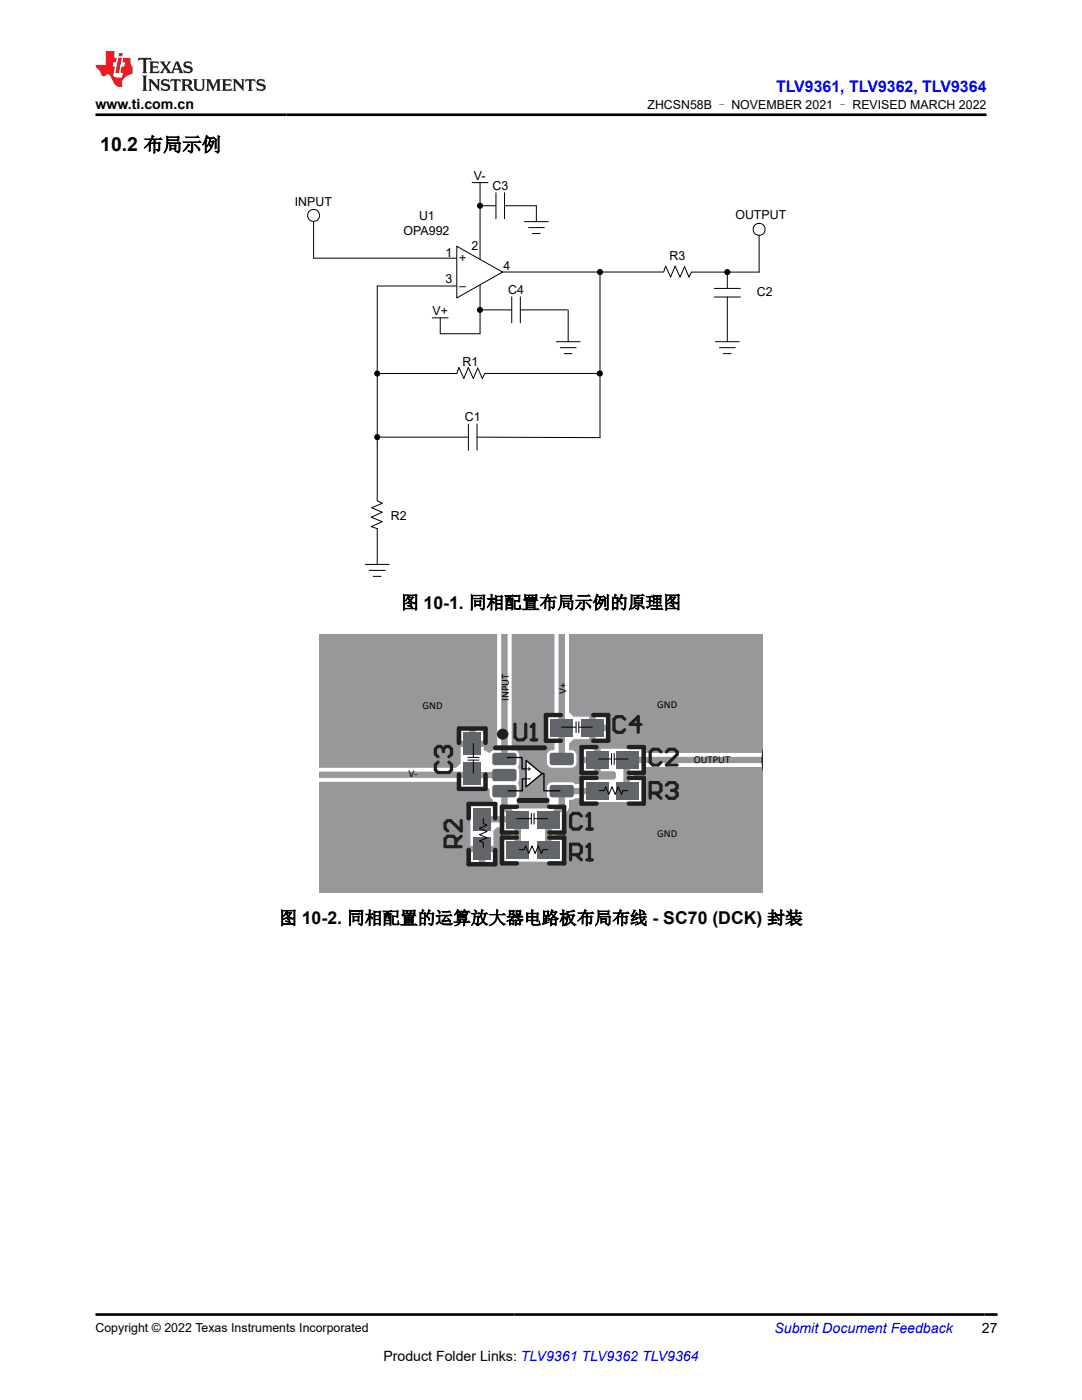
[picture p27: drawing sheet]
<svg xmlns="http://www.w3.org/2000/svg" width="216mm" height="279mm" viewBox="0 0 216 279" stroke-linecap="round" stroke-linejoin="round" font-family="sans-serif">
<defs><g id="words">
<text font-size="3.9" x="20" y="30.2">10.2 布局示例</text>
<g font-size="3.5">
<text x="80" y="121.5">图 10-1. 同相配置布局示例的原理图</text>
<text x="55.7" y="184.4">图 10-2. 同相配置的运算放大器电路板布局布线 - SC70 (DCK) 封装</text>
</g>
<text font-size="3.2" fill="#00f" x="154.8" y="18.3">TLV9361, TLV9362, TLV9364</text>
<g font-size="2.8">
<text x="19.1" y="21.7">www.ti.com.cn</text>
<text x="195.9" y="266.1">27</text>
<text x="76.5" y="271.7">Product Folder Links: TLV9361 TLV9362 TLV9364</text>
</g>
<text font-size="2.8" fill="#00f" x="154.5" y="266.1">Submit Document Feedback</text>
<g font-size="2.5">
<text x="129.2" y="21.8">ZHCSN58B – NOVEMBER 2021 – REVISED MARCH 2022</text>
<text x="94.6" y="35.8">V-</text>
<text x="58.8" y="41.1">INPUT</text>
<text x="98.3" y="37.8">C3</text>
<text x="80.5" y="46.9">OPA992</text>
<text x="83.6" y="43.9">U1</text>
<text x="146.7" y="43.8">OUTPUT</text>
<text x="88.9" y="51.2">1</text>
<text x="91.6" y="52.3">+</text>
<text x="94.1" y="49.9">2</text>
<text x="100.4" y="53.9">4</text>
<text x="133.6" y="51.9">R3</text>
<text x="88.9" y="56.5">3</text>
<text x="91.6" y="57.8">–</text>
<text x="101.4" y="58.6">C4</text>
<text x="151" y="59.2">C2</text>
<text x="86.3" y="62.8">V+</text>
<text x="92.3" y="73.1">R1</text>
<text x="92.7" y="84">C1</text>
<text x="78" y="103.9">R2</text>
<text x="19" y="265.8">Copyright © 2022 Texas Instruments Incorporated</text>
</g>
<g font-size="2.1">
<text x="84.3" y="141.6">GND</text>
<text x="101.5" y="139.9" transform="rotate(-90 101.5 139.9)">INPUT</text>
<text x="112.9" y="138.5" transform="rotate(-90 112.9 138.5)">V+</text>
<text x="131.1" y="141.4">GND</text>
<text x="81.5" y="155.1">V-</text>
<text x="138.4" y="152.2">OUTPUT</text>
<text x="131.1" y="167">GND</text>
</g>
</g></defs>
<path d="M95.8 36.4v30.2M62.6 51.5h28.5M75.3 57.1h15.8M100.3 54.3h.1" fill="none" stroke="#000" stroke-width=".2"/>
<path d="M91.1 49.1l9.2 5.2-9.2 5.2z" fill="#fff"/>
<g fill="none" stroke="#000" stroke-width=".2">
<path d="M94.2 36.4h3.2M99 38.5v5.2M100.7 38.5v5.2M62.6 44.2v7.3M75.3 57.1v42.8M91.1 49.1l9.2 5.2-9.2 5.2zM95.4 41.1h3.6M100.3 54.3h32M100.7 41.1h6.3v3.1M102.1 59.2v5.2M103.8 59.2v5.2M104.6 44.2h4.8"/>
<path d="M105.5 45.4h3.1M106.2 46.6h1.6M119.7 54.9v32.4l-24.5-.1M132.4 54.3l.4-1.2 1 2.2 .9-2.2 1 2.2 .9-2.1 .9 2.1 .5-1h13.5M142.5 57.6h5.2M142.5 59.3h5.2M145.1 54.4v3.2M145.1 59.3v8.9M151.5 47v7.3M75.8 74.5h15.3M86.3 63.4h3.1M87.8 63.4v3.2h8"/>
<path d="M91.2 74.5l.4-1.2 1 2.2 .8-2.2 1 2.2 .9-2.1 .9 2.1 .5-1M96.3 61.8h5.8M96.8 74.5h22.3M103.8 61.8h9.4M111 68.2h4.8M111.8 69.4h3.2M112.6 70.6h1.5M113.4 61.8v6.4M142.7 68.2h4.8M143.6 69.4h3.1M144.3 70.6h1.6M75.3 99.9l1 .5-2.1 .9 2.1 .9-2.2 1 2.2 .9-2.2 1 1.2 .4v7.1"/>
<path d="M75.8 87.2h17.7M93.5 84.6v5.2M95.2 84.6v5.2M72.9 112.6h4.8M73.7 113.8h3.2M74.5 115h1.5"/>
<circle cx="62.6" cy="43" r="1.2"/>
<circle cx="151.5" cy="45.8" r="1.2"/>
</g>
<g fill="#000">
<circle cx="95.8" cy="41.1" r=".61"/>
<circle cx="119.7" cy="54.3" r=".61"/>
<circle cx="145.1" cy="54.3" r=".61"/>
<circle cx="75.3" cy="74.5" r=".61"/>
<circle cx="95.8" cy="61.8" r=".61"/>
<circle cx="119.7" cy="74.5" r=".61"/>
<circle cx="75.3" cy="87.2" r=".61"/>
</g>
<path d="M63.6 126.5h88.7v51.6h-88.7zM94.2 126.5h12.9zM121 126.5h2.7zM117.1 126.5h2.6zM121 126.5h2.7zM117.1 126.5h2.6zM118.8 143v1.6h2.2v-1.6zM63.6 143.5v2.6zM63.6 143.5v2.6zM118.8 145.9v1.6h2.2v-1.6zM108.9 126.5h1.7v16.5h-1.3v4.5h1.3v2.2a1.19 1.19 0 0 0-1.5 1v1.5a1.04 1.04 0 0 0 1.1 1h3.8a1.04 1.04 0 0 0 1-1v-1.5a1.14 1.14 0 0 0-1.5-1v-1.3l.9-.9h3.2v-4.5h-3.2l-.9-.9v-15.6h2.1zM94.9 145.7v2.1h1.6v-2.1zM91.9 145.7v2.1h1.7v-2.1zM63.6 147.3v2.6zM63.6 147.3v2.6zM63.6 151.4v6.4v-1.8h28.3v1.1h4.6l1.2 .3 .1 1.6 .5 .6-.2 1.2h-4.2v8h4.6v-3l.7-.7 1.3 .2v.5h1.4v1.7h-1.4v4.5h11.7v-4.5h-1.3v-1.7h1.3v-3a2.76 2.76 0 0 0 1.3-3.2 1.27 1.27 0 0 0 1.3-.3h1.6v.7h11.7v-4.4h-1.6v-1.7h1.6v-.8h24.2v4.8v-12.5v4.9h-24.2v-.9h-8.3v4.5h2.8l.3 .4v.9l-.3 .4h-6.2v.9h-1.6l-.8-.4h-3.8a1.05 1.05 0 0 0-1.1 1v1.5l.3 .7 .2 1.4-.4 .6h-5.7l-.4-.6 .2-1.4a3.1 3.1 0 0 0 .1-3 4.2 4.2 0 0 0 0-3.2 3.7 3.7 0 0 0-.1-3.1l-.3-.2-.9-.1v-23.2h-2.9v23.2a1.44 1.44 0 0 0-1.5 .6l-1.2-.6v-.6h-4.6v3.2l-.9 .9h-27.4zM116.4 149.4v1.6h2.2v-1.6zM116.4 152.3v1.6h2.2v-1.6zM96.8 170.1v2.1h1.7v-2.1zM93.9 170.1v2.1h1.6v-2.1z" fill-rule="evenodd" fill="#97989a"/>
<path d="M100.6 126.5v25M112.1 126.5v25M63.6 154.6h30.9M94.5 154.7h6.1M100.6 157.9v3.1l2.6 2.5h-6.8M118.9 157.9h-6.8v3.1l-2.7 2.6v6.1M152.3 151.7h-27.3v6.1M103.3 163.6v6.1" fill="none" stroke="#97989a" stroke-width="1.3"/>
<g fill="#97989a">
<path d="M94.6 167.5h3.1v3.9h-3.1z" fill-rule="evenodd"/>
<path d="M98.5 153.9l.2-.2h3.9l.2 .2v1.5l-.2 .3h-3.9l-.2-.3z" fill-rule="evenodd"/>
<path d="M98.5 153.9h.2zM98.6 153.8l.1-.1v.2h-.2z" fill-rule="evenodd"/>
<path d="M98.7 155.4v.3zM98.5 155.4h.2v.3z" fill-rule="evenodd"/>
<path d="M102.6 155.4h.2zM102.6 155.4h.2l-.2 .3z" fill-rule="evenodd"/>
<path d="M102.6 153.7v.2zM102.6 153.7l.2 .2h-.2z" fill-rule="evenodd"/>
<path d="M98.5 157.1l.2-.2h3.9l.2 .2v1.5l-.2 .3h-3.9l-.2-.3z" fill-rule="evenodd"/>
<path d="M98.5 157.1h.2zM98.6 157l.1-.1v.2h-.2z" fill-rule="evenodd"/>
<path d="M98.7 158.6v.3zM98.5 158.6h.2v.3z" fill-rule="evenodd"/>
<path d="M102.6 158.6h.2zM102.6 158.6h.2l-.2 .3z" fill-rule="evenodd"/>
<path d="M102.6 156.9v.2zM102.6 156.9l.2 .2h-.2z" fill-rule="evenodd"/>
<path d="M107.4 168.2h4.1v3h-4.1z" fill-rule="evenodd"/>
<path d="M117.2 156.3h4v3h-4z" fill-rule="evenodd"/>
<path d="M116.2 143.8h4v3h-4z" fill-rule="evenodd"/>
<path d="M98.5 150.7l.2-.2h3.9l.2 .2v1.5l-.2 .3h-3.9l-.2-.3z" fill-rule="evenodd"/>
<path d="M98.5 150.7h.2zM98.6 150.6l.1-.1v.2h-.2z" fill-rule="evenodd"/>
<path d="M98.7 152.2v.3zM98.5 152.2h.2v.3z" fill-rule="evenodd"/>
<path d="M102.6 152.2h.2zM102.6 152.2h.2l-.2 .3z" fill-rule="evenodd"/>
<path d="M102.6 150.5v.2zM102.6 150.5l.2 .2h-.2z" fill-rule="evenodd"/>
<path d="M94.6 161.5h3.1v4h-3.1z" fill-rule="evenodd"/>
<path d="M107.4 162.1h4.1v3h-4.1z" fill-rule="evenodd"/>
<path d="M117.2 150.2h4v2.9h-4z" fill-rule="evenodd"/>
<path d="M101.3 168.2h4.1v3h-4.1z" fill-rule="evenodd"/>
<path d="M109.9 157.1l.3-.2h3.8l.2 .2v1.5l-.2 .3h-3.8l-.3-.3z" fill-rule="evenodd"/>
<path d="M109.9 157.1h.3zM110 157l.2-.1v.2h-.3z" fill-rule="evenodd"/>
<path d="M110.2 158.6v.3zM109.9 158.6h.3v.3z" fill-rule="evenodd"/>
<path d="M114 158.6h.2zM114 158.6h.2l-.2 .3z" fill-rule="evenodd"/>
<path d="M114 156.9v.2zM114 156.9l.2 .2h-.2z" fill-rule="evenodd"/>
<path d="M92.7 146.5h3.1v3.9h-3.1z" fill-rule="evenodd"/>
<path d="M110.1 143.8h4v2.9h-4z" fill-rule="evenodd"/>
<path d="M123.3 156.3h4v3h-4z" fill-rule="evenodd"/>
<path d="M109.9 150.7l.3-.2h3.8l.2 .2v1.5l-.2 .3h-3.8l-.3-.3z" fill-rule="evenodd"/>
<path d="M109.9 150.7h.3zM110 150.6l.2-.1v.2h-.3z" fill-rule="evenodd"/>
<path d="M110.2 152.2v.3zM109.9 152.2h.3v.3z" fill-rule="evenodd"/>
<path d="M114 152.2h.2zM114 152.2h.2l-.2 .3z" fill-rule="evenodd"/>
<path d="M114 150.5v.2zM114 150.5l.2 .2h-.2z" fill-rule="evenodd"/>
<path d="M92.7 152.4h3.1v4h-3.1z" fill-rule="evenodd"/>
<path d="M101.3 162.1h4.1v3h-4.1z" fill-rule="evenodd"/>
<path d="M123.3 150.2h4v2.9h-4z" fill-rule="evenodd"/>
</g>
<g fill="none" stroke="#221f1f" stroke-width=".89">
<path d="M91.6 148.3v-2.9h5.3v2.9M91.6 154.6v2.8h5.3v-2.8M111.9 142.7h-3v5.1h3M118.4 142.7h2.9v5.1h-2.9M119 149.1h-3v5.1h3M119 155.2h-3v5.2h3M125.5 149.1h2.9v5.1h-2.9M125.5 155.2h2.9v5.2h-2.9M93.5 163.3v-2.9h5.3v2.9M93.5 169.6v2.9h5.3v-2.9M103.1 161h-2.9v5.2h2.9M103.1 167.2h-2.9v5.1h2.9"/>
<path d="M109.6 167.2h3v5.1h-3M109.6 161h3v5.2h-3"/>
</g>
<path d="M98.9 149.2h9.8M103.6 159.7h5.6" fill="none" stroke="#221f1f" stroke-width="1"/>
<g fill="none" stroke="#221f1f" stroke-width=".64">
<path d="M87.4 152.1l-.5 .5v1.1l.5 .5h2.2l.5-.5v-1.1l-.5-.5M88.5 149.5l-.6-.5h-.5l-.5 .5v1l.5 .5M88.5 149.5l.5-.5h.6l.5 .5v1l-.5 .5M88.5 149.5v.5M102.8 144.5v2.6l.5 .6h1.1l.5-.6v-2.6M106 147.7h1.1M106 145l.5-.5v3.2M124.7 143.5l-.6-.5h-1.1l-.5 .5v2.1l.5 .5h1.1l.6-.5M127.9 144.6h-2.2l1.6-1.6v3.1M129.7 158.3h1.7l.5-.6v-1l-.5-.5h-1.7v3.1M130.8 158.3l1.1 1M131.9 150.1l-.5-.6h-1.1l-.6 .6v2.1l.6 .5h1.1l.5-.5"/>
<path d="M133 156.7l.5-.5h1.1l.5 .5v.5l-.5 .5M133 150.1l.5-.6h1.1l.5 .6v.5l-2.1 2.1h2.1M134 157.7h.6M134.6 157.7l.5 .6v.5l-.5 .5h-1.1l-.5-.5M91 169v-1.6l-.6-.5h-1.1l-.5 .5v1.6h3.2M92 163.8v2l-2.1-2h-.6l-.5 .5v1l.5 .5M92 166.9l-1 1M113.9 170.6h1.6l.5-.6v-1l-.5-.5h-1.6v3.1M114.9 170.6l1.1 1M116 162.9l-.5-.6h-1.1l-.5 .6v2l.5 .6h1.1l.5-.6M117.1 171.6h1.1M117.1 162.9l.5-.6v3.2"/>
<path d="M117.1 169l.5-.5v3.1M117.1 165.5h1.1"/>
</g>
<circle cx="100.3" cy="146.5" r=".48" fill="none" stroke="#221f1f" stroke-width="1.3"/>
<g fill="#62656a">
<path d="M94.4 167.2h3.5v4.5h-3.5z" fill-rule="evenodd"/>
<path d="M98.2 153.9l.5-.5h3.9l.5 .5v1.5l-.5 .5h-3.9l-.5-.5z" fill-rule="evenodd"/>
<path d="M98.2 153.9h.5zM98.3 153.7l.4-.3v.5h-.5z" fill-rule="evenodd"/>
<path d="M98.7 155.4v.5zM98.2 155.4h.5v.5l-.2-.1z" fill-rule="evenodd"/>
<path d="M102.6 155.4h.5zM102.6 155.4h.5l-.1 .3-.4 .2z" fill-rule="evenodd"/>
<path d="M102.6 153.4v.5zM102.6 153.4l.4 .3 .1 .2h-.5z" fill-rule="evenodd"/>
<path d="M98.2 157.1l.5-.4h3.9l.5 .4v1.5l-.5 .5h-3.9l-.5-.5z" fill-rule="evenodd"/>
<path d="M98.2 157.1h.5zM98.3 156.9l.4-.2v.4h-.5z" fill-rule="evenodd"/>
<path d="M98.7 158.6v.5zM98.2 158.6h.5v.5h-.2z" fill-rule="evenodd"/>
<path d="M102.6 158.6h.5zM102.6 158.6h.5l-.3 .5h-.2z" fill-rule="evenodd"/>
<path d="M102.6 156.7v.4zM102.6 156.7h.2l.3 .4h-.5z" fill-rule="evenodd"/>
<path d="M107.1 168h4.6v3.5h-4.6z" fill-rule="evenodd"/>
<path d="M116.9 156.1h4.6v3.4h-4.6z" fill-rule="evenodd"/>
<path d="M115.9 143.5h4.6v3.5h-4.6z" fill-rule="evenodd"/>
<path d="M98.2 150.7l.5-.5h3.9l.5 .5v1.5l-.5 .5h-3.9l-.5-.5z" fill-rule="evenodd"/>
<path d="M98.2 150.7h.5zM98.3 150.5l.4-.3v.5h-.5z" fill-rule="evenodd"/>
<path d="M98.7 152.2v.5zM98.2 152.2h.5v.5l-.2-.1z" fill-rule="evenodd"/>
<path d="M102.6 152.2h.5zM102.6 152.2h.5l-.3 .4-.2 .1z" fill-rule="evenodd"/>
<path d="M102.6 150.2v.5zM102.6 150.2l.2 .1 .3 .4h-.5z" fill-rule="evenodd"/>
<path d="M94.4 161.3h3.5v4.4h-3.5z" fill-rule="evenodd"/>
<path d="M107.1 161.9h4.6v3.4h-4.6z" fill-rule="evenodd"/>
<path d="M116.9 149.9h4.6v3.5h-4.6z" fill-rule="evenodd"/>
<path d="M101 168h4.6v3.5h-4.6z" fill-rule="evenodd"/>
<path d="M109.7 157.1l.5-.4h3.8l.5 .4v1.5l-.5 .5h-3.8l-.5-.5z" fill-rule="evenodd"/>
<path d="M109.7 157.1h.5zM109.7 156.9l.5-.2v.4h-.5z" fill-rule="evenodd"/>
<path d="M110.2 158.6v.5zM109.7 158.6h.5v.5h-.3z" fill-rule="evenodd"/>
<path d="M114 158.6h.5zM114 158.6h.5l-.2 .5h-.3z" fill-rule="evenodd"/>
<path d="M114 156.7v.4zM114 156.7h.3l.2 .4h-.5z" fill-rule="evenodd"/>
<path d="M92.5 146.2h3.5v4.5h-3.5z" fill-rule="evenodd"/>
<path d="M109.8 143.5h4.6v3.5h-4.6z" fill-rule="evenodd"/>
<path d="M123 156.1h4.6v3.4h-4.6z" fill-rule="evenodd"/>
<path d="M109.7 150.7l.5-.5h3.8l.5 .5v1.5l-.5 .5h-3.8l-.5-.5z" fill-rule="evenodd"/>
<path d="M109.7 150.7h.5zM109.7 150.5l.5-.3v.5h-.5z" fill-rule="evenodd"/>
<path d="M110.2 152.2v.5zM109.7 152.2h.5v.5l-.3-.1z" fill-rule="evenodd"/>
<path d="M114 152.2h.5zM114 152.2h.5l-.2 .4-.3 .1z" fill-rule="evenodd"/>
<path d="M114 150.2v.5zM114 150.2l.3 .1 .2 .4h-.5z" fill-rule="evenodd"/>
<path d="M92.5 152.2h3.5v4.4h-3.5z" fill-rule="evenodd"/>
<path d="M101 161.9h4.6v3.4h-4.6z" fill-rule="evenodd"/>
<path d="M123 149.9h4.6v3.5h-4.6z" fill-rule="evenodd"/>
</g>
<g fill="none" stroke="#000" stroke-width=".2">
<path d="M93.4 151.7h2.1M93.4 151.2h2.1M94.5 148.4v2.8M94.5 151.7v2.6M112 145.1h2.9M114.9 144v2.2M115.5 144v2.2M115.5 145.1h2.7M119.4 151.5h2.6M119.6 157.8h.9l.4-.8 .6 1.5 .6-1.5 .6 1.5 .7-1.5 .6 1.5 .3-.7h1M122 150.4v2.2M122.6 150.4v2.2"/>
<path d="M122.6 151.5h2.7M96.4 163.4v1l.8 .3-1.5 .6 1.5 .6-1.5 .7 1.5 .6-1.5 .6 .7 .3v1M103.1 163.4h2.9M103.6 169.6h1l.3-.8 .6 1.5 .6-1.5 .7 1.5 .6-1.5 .6 1.5 .3-.7h1M106 162.3v2.2M106.6 162.3v2.2M106.6 163.4h2.7"/>
</g>
<path d="M105 151.8l3.1 2.6-3.1 2.6z" fill-rule="evenodd" fill="#fff"/>
<path d="M101.2 151.2h3v2.3h.8M105 151.8l3.1 2.6-3.1 2.6zM105 155.4h-.8v2.4h-2.8M108.1 154.4h.4M108.5 154.5v3.3h3.2" fill="none" stroke="#000" stroke-width=".26"/>
<path d="M105.3 153.5h.6M105.3 155.4h.6M105.6 153.2v.6" fill="none" stroke="#000" stroke-width=".2"/>
<path d="M27.7 11.6l-.2 .5 .5-.2h.6v.1v2.2l-.2 .4h1l-.2-.4v-2.2v-.1h.5l.5 .2-.1-.5zM29.8 12.3l.2 .4v1.5l-.2 .4h1.9l.1-.6a1.08 1.08 0 0 1-1.3 .2v-.7h.6l.4 .2v-.7l-.4 .2h-.6v-.5l.2-.2a1 1 0 0 1 1 .3l-.1-.5zM31.8 12.3l1 1.1-1 1.2h.9l-.2-.2 .4-.8 .5 .8-.2 .2h1.6l-.2-.2 .1-.5h1l.1 .5-.1 .2h.9l-.2-.3-.8-2h-.5l-1 2.2-.8-1.1 .9-1.1h-.8l.2 .2-.5 .6-.3-.6 .1-.2zM35.2 12.7l.4 1h-.8zM36.8 12.4a.65 .65 0 0 0-.2 .7 .65 .65 0 0 0 .6 .5l.7 .1 .1 .3a.79 .79 0 0 1-.7 .4 .79 .79 0 0 1-.7-.5l.1 .7 .2-.1a.93 .93 0 0 0 1.1 .1 .93 .93 0 0 0 .4-1 1.46 1.46 0 0 0-1.2-.6l-.1-.3a1.09 1.09 0 0 1 1.2 .2l-.2-.6-.1 .1-.6-.2zM28.4 15.1l.2 .4v2.2l-.2 .4h1l-.2-.4v-2.2l.2-.4zM29.6 15.8l.2 .4v1.5l-.2 .4h.8l-.3-.4v-1.3l1.7 1.8v-2l.2-.4h-.8l.2 .2 .1 1.1-1.2-1.3zM32.3 15.9a.65 .65 0 0 0-.2 .8 .65 .65 0 0 0 .7 .4l.6 .2 .1 .2a.79 .79 0 0 1-.7 .4 .79 .79 0 0 1-.7-.5l.1 .7 .2-.1a.93 .93 0 0 0 1.1 .1 .93 .93 0 0 0 .4-.9 1.46 1.46 0 0 0-1.2-.6l-.1-.4a1.09 1.09 0 0 1 1.2 .2l-.2-.6-.1 .1-.6-.1zM34.1 15.8l-.1 .6a.63 .63 0 0 1 .7-.3l.1 1.6-.3 .4h1l-.2-.4v-1.6a.66 .66 0 0 1 .8 .3l-.1-.6zM36.2 15.8l.2 .4v1.5l-.2 .4h.9l-.2-.2v-.7h.5l.1 .2a.79 .79 0 0 0 1.2 .6l-1-.9a.61 .61 0 0 0 .6-.6 .61 .61 0 0 0-.5-.7zM36.9 16.1h.2a.47 .47 0 0 1 .5 .1 .47 .47 0 0 1 .1 .5l-.2 .1-.6 .1zM38.5 15.8l.2 .2a2.27 2.27 0 0 0 .4 2 1.04 1.04 0 0 0 1.7-.7v-1.3l.2-.2h-.8l.2 .4v1.1a.6 .6 0 0 1-.6 .6 .6 .6 0 0 1-.6-.6v-1.1l.3-.4zM41.1 15.8l.2 .4v1.5l-.2 .4h.7l-.2-.4v-1.4l.9 1.9 .8-1.9v1.4l-.2 .4h1l-.3-.4v-1.5l.3-.4h-.8l-.7 1.5-.7-1.5zM44.3 15.8l.2 .4v1.5l-.2 .4h1.9l.1-.6a1.09 1.09 0 0 1-1.3 .2v-.7h.6l.4 .2v-.6l-.4 .2h-.6v-.6l.2-.1a1.01 1.01 0 0 1 1 .3l-.1-.6zM46.4 15.8l.3 .4v1.5l-.3 .4h.8l-.2-.4v-1.3l1.6 1.8v-2l.2-.4h-.7l.2 .2v1.1l-1.2-1.3zM49 15.8l-.1 .6a.63 .63 0 0 1 .8-.3v1.6l-.3 .4h1l-.2-.4v-1.6a.66 .66 0 0 1 .8 .3l-.1-.6zM51.4 15.9a.65 .65 0 0 0-.2 .8 .65 .65 0 0 0 .6 .4l.6 .2 .2 .2a.79 .79 0 0 1-.8 .4 .79 .79 0 0 1-.6-.5l.1 .7 .2-.1a.93 .93 0 0 0 1 .1 .93 .93 0 0 0 .5-.9 1.46 1.46 0 0 0-1.3-.6l-.1-.4a1.09 1.09 0 0 1 1.3 .2l-.2-.6-.2 .1-.5-.1z" fill="#231f20"/>
<path d="M21.1 10.2v2.8h-2.1l.1 .3 .9 1a.95 .95 0 0 0 .9 .9 .59 .59 0 0 1 .6-.4 .59 .59 0 0 1 .5 .4l.4 .7a1.59 1.59 0 0 0 2.1 1.4 1.61 1.61 0 0 1 1-2.3l1-.3-.1-1.5a1.59 1.59 0 0 1-.4-1.7h-1.4l-.2 .9h.5l-.1 .9h-.5l-.2 1v.2l.4 .1-.2 .9h-.6a.73 .73 0 0 1-1.1-.7l.3-1.5h-.5l.2-.9h.5l.2-.9h-.5v-1.3zM23.6 11.5l-.6 3.1h.7l.6-3.1zM23.8 10.6l-.1 .6h.7l.1-.6z" fill="#ed1c24"/>
<path d="M19 22.9h177.8M19.1 262.3h179.9" fill="none" stroke="#000" stroke-width=".53"/>
<use href="#words"/>
</svg>
